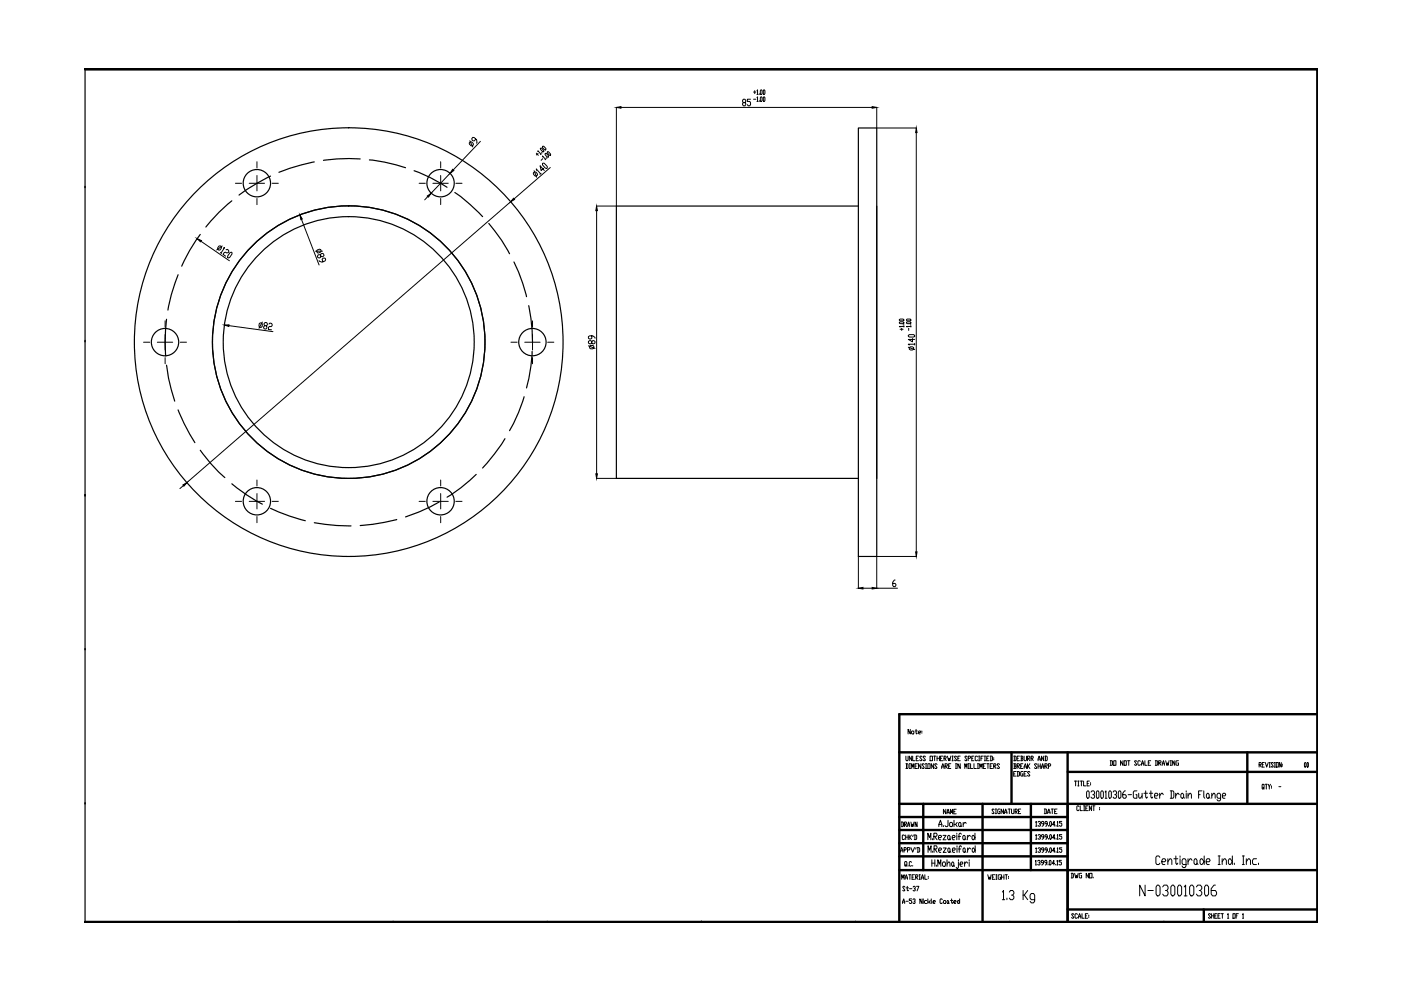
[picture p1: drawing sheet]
<svg xmlns="http://www.w3.org/2000/svg" width="297mm" height="210mm" viewBox="0 0 297 210" stroke-linecap="round" stroke-linejoin="round" font-family="sans-serif">
<!-- layer: 0 -->
<g fill="none" stroke="#000" stroke-width=".25">
<path d="M18 14.6v181M57.4 37.3a41.9 41.9 0 0 0-6.7 4.1M66.6 34.3a42.4 42.4 0 0 0-7.5 2.2M76.4 33.7a37.5 37.5 0 0 0-7.8 .3M78.3 33.9a33.6 33.6 0 0 1 7.7 1.7M87.8 36.2a32.4 32.4 0 0 1 7 3.5M182 27.1h3.9v90.9h-3.9zM37.8 58.3a35.4 35.4 0 0 0-2.2 7.4M42.5 49.7a33.6 33.6 0 0 0-4 6.7M49.1 42.6a34.1 34.1 0 0 0-5.5 5.5M96.4 40.8a37.9 37.9 0 0 1 5.9 5.1M103.6 47.4a32.7 32.7 0 0 1 4.4 6.4"/>
<path d="M109 55.5a34.5 34.5 0 0 1 2.6 7.4M182 43.7h-51.3v57.7h51.3M185.9 43.7v57.7M35.3 67.7a37.4 37.4 0 0 0-.2 7.8M35.3 77.4a35.4 35.4 0 0 0 1.7 7.6M112.1 64.8a36.7 36.7 0 0 1 .8 7.8M112.8 74.5a33.2 33.2 0 0 1-1.2 7.8M37.8 86.9a40.3 40.3 0 0 0 3.5 7M42.5 95.5a33.1 33.1 0 0 0 5.2 5.8M107.1 93a40.2 40.2 0 0 1-4.8 6.2M111.1 84.1a33.1 33.1 0 0 1-3.1 7.2M49.1 102.6a35.9 35.9 0 0 0 6.5 4.3"/>
<path d="M57.4 107.8a39.5 39.5 0 0 0 7.3 2.6M66.6 110.8a41.2 41.2 0 0 0 7.8 .7M84.1 110.2a41.3 41.3 0 0 1-7.7 1.2M93.1 106.4a36.5 36.5 0 0 1-7.1 3.2M101 100.6a32.2 32.2 0 0 1-6.2 4.8"/>
<circle cx="54.5" cy="38.8" r="2.9"/>
<circle cx="93.4" cy="38.8" r="2.9"/>
<circle cx="35" cy="72.5" r="2.9"/>
<circle cx="73.9" cy="72.5" r="28.9"/>
<circle cx="73.9" cy="72.5" r="45.4"/>
<circle cx="73.9" cy="72.5" r="26.6"/>
<circle cx="112.9" cy="72.5" r="2.9"/>
<circle cx="54.5" cy="106.3" r="2.9"/>
<circle cx="93.4" cy="106.3" r="2.9"/>
</g>
<g fill="none" stroke="#000" stroke-width=".21">
<path d="M159.8 19.5h.5M160 19.2v.7M160.5 19.2l.1-.1v.9M161 19.9v.1M161.3 19.1l.3 .1-.1 .8-.3-.1zM161.9 19.1l.3 .1-.1 .8-.3-.1zM49.9 38.9h1.3M52.8 38.9h3.3M54.5 34.3v1.3M54.5 37.2v3.3M57.7 38.9h1.3M88.9 38.9h1.3"/>
<path d="M91.8 38.9h3.2M93.4 34.3v1.3M93.4 37.2v3.3M95.4 36.7l-4 4.3M96.6 38.9h1.4M99.5 30.3l.2-.2h.3l.3 .3 .1 .3-.2 .2h-.3zM99.6 29.8l.6 1.4M100.9 29.5l-.4 .4-.3-.1-.2-.4 .2-.3 .3 .1 .5 .4 .1 .6-.1 .2M101.9 30l-5.8 6M113.1 36.7l.2-.3 .3 .1 .4 .6-.3 .2h-.3zM113.2 36.2l.6 1.4M113.7 32.5l.4 .4"/>
<path d="M113.7 36.1v-.3l.9 1M114 32.1v-.1l.7 .7M114.1 32.6l-.4 .3M114.6 31.5l.3-.1 .4 .7h-.3zM114.7 36.7l-.2 .3M114.8 32.6l-.2 .2M114.9 32.3v.1M115 34.7l.4-.1 .6 .7-.1 .4-.3-.1-.6-.6zM115 31.1l.3-.1 .4 .5v.3l-.7-.5zM115.1 33.3l-.1-.2 .7 .7M115.1 33.7l-.4 .3M115.2 35.7l-.5 .5-.2-1.1 .9 1.1"/>
<path d="M115.6 32.6h.3l.4 .4v.2l-.3 .1-.4-.5zM115.7 33.7l-.1 .2M115.8 33.4l.2 .2M116 32.2h.3l.5 .7h-.3zM116.7 35.5l-7.7 6.7M130.7 22.8v20.8M131.7 22.8h53.2M157.6 21.8l-.2-.3 .2-.5h.3l.2 .3-.2 .5h-.3l-.2 .2 .2 .4h.3l.2-.2-.2-.4M159.1 21h-.6v.5h.5l.1 .7-.1 .2h-.4l-.1-.2M159.8 21h.5M160.5 20.7l.1-.2v1M160.5 20h.2"/>
<path d="M160.5 21.5h.2M161 21.3v.2M161.3 20.5l.3 .2-.1 .8-.3-.2zM161.9 20.5l.3 .2-.1 .8-.3-.2zM185.9 22.8v4.3M185.9 27.1h8.4M194.3 28.1v88.9M42.6 51.1l6 4.2M46.4 52.2l.3-.1 .2 .2v.3l-.2 .4h-.3l-.3-.1zM46.7 53.6l.3 .1M47.1 52.2l-1.2 .8M47.4 52.6l.2-.1-.7 1.1"/>
<path d="M47.9 53l.3-.1 .3 .2v.3l-.4 .2-.3-.1-.3 .1-.2 .3 .5 .4M48.8 53.6h.4v.2l-.5 .8-.3 .1-.1-.1v-.3zM54.5 42.1v1.3M63.9 46.5l3.7 9.7M66.9 53.3h1.5M67.3 53l.4-.2 .3 .1 .1 .4-.6 .3h-.2l-.2-.3zM67.6 55.2l.1 .2 .6 .2 .6-.3 .1-.2v-.3l-.3-.1-.4 .3 .2 .5M67.9 54.1l.4-.4 .3 .1 .1 .3-.4 .3-.7-.4-.3 .3 .1 .3 .3 .1 .4-.3M90.7 41.7l-.7 .7M93.4 42.1v1.3M108.2 42.8l-68.6 59.5M126.5 43.7h4.1"/>
<path d="M126.5 44.7v55.8M30.4 72.6h1.4M33.4 72.6h3.2M35 68v1.3M35 71v3.2M35 75.8v1.3M38.2 72.6h1.3M48.6 69l9.3 1.3M54.9 68.7l.3-.2h.3l.1 .7-.2 .2h-.4zM55.6 68.3l-.7 1.3M56.1 69l-.1-.4 .2-.2h.4l.1 .5-.8 .4 .1 .4 .4 .1 .2-.2-.1-.5M57 68.7l.2-.2 .4 .1 .1 .4-.2 .3-.3-.1-.3 .2v.5h.7"/>
<path d="M108.3 72.6h1.3M111.3 72.6h3.2M112.9 68v1.3M112.9 71v3.2M112.9 75.8v1.3M116.1 72.6h1.3M124.8 73.3l1.4 .6M125 73.4l.2-.2h.5l.2 .2v.4l-.2 .2h-.5l-.2-.2zM125.5 72.4l.4-.2 .3 .2v.3l-.5 .2-.2-.2v-.3l-.3-.2-.4 .2v.3l.2 .2 .5-.2M125.5 71.2v.5l-.3 .2-.4-.2v-.3l.2-.2h.7l.5 .3v.2M190.7 68.4l.8-.2 .1 .3-.8 .1zM190.7 67.8l.8-.2 .1 .3-.8 .1z"/>
<path d="M190.8 69.8h.7M191.2 69.6v.5M191.5 68.9h.1M191.6 69.2h-.9l.1 .1M191.6 69.1v.2M192.2 68.4l.8-.2 .1 .3-.8 .1zM192.2 67.8l.8-.2 .1 .3-.8 .1zM192.6 71.1l.2-.1h.9l.2 .3-.2 .2h-.9zM192.6 73.6l1.3 .5M192.7 69.6v.5M192.8 73.7l.7-.2 .2 .2v.3l-.7 .2-.2-.2zM193 68.9h.1"/>
<path d="M193.1 69.2h-.9l.1 .1M193.1 69.1v.2M193.5 71.8v.7l-.9-.5h1.3M193.9 73h-1.3l.2 .2M193.9 72.8v.4M38.9 103l-.8 .6M49.9 106.3h1.3M52.8 106.3h3.3M54.5 101.8v1.2M54.5 104.6v3.3M54.5 109.5v1.3M57.7 106.3h1.3"/>
<path d="M88.9 106.3h1.3M91.8 106.3h3.2M93.4 101.8v1.2M93.4 104.6v3.3M93.4 109.5v1.3M96.6 106.3h1.4M126.5 101.4h4.1M182 118v6.7M185.9 118v6.7h4.4M185.9 118h8.4M183 124.7h1.9M189.8 123h-.2l-.3 .4v.7l.1 .3h.4l.1-.5-.1-.2h-.5"/>
<path d="M193 154.6v1l-.5-1v1M193.4 155l.4 .2-.2 .4-.3-.2zM194 155h.5M194.2 154.6v.8l.2 .2 .1-.2M194.7 155.3h.4v-.3l-.4 .2 .2 .4h.2M195.5 155v.2M195.5 155.3v.1M191.1 174.3h.3l.2 .2v.6l-.2 .2h-.3M191.2 174.3v1M191.8 174.8h.3l.1-.2-.1-.3h-.3v1M191.8 177.2l-.2-.2h-.2l-.1 .2 .1 .8 .4-.2M191.9 174.8l.3 .5"/>
<path d="M192 177v1M192 177.5h.5M192.1 160.3l.1 1 .3-.2v-.8M192.1 161.9h.3l.1 .2v.7l-.1 .1h-.3M192.2 161.9v1M192.4 175.3l.3-1 .2 1M192.4 174.9h.5M192.5 177v1M192.7 177v1M192.8 161.9h.2M192.8 162.9h.2M192.9 177.5l.4 .5"/>
<path d="M192.9 161.9v1M193.1 174.3l.2 1 .2-.5v.5l.3-1M193.1 179.7l.4 1 .4-1M193.3 177l-.6 .5M193.3 160.3v1l-.5-1v1M193.3 162.9v-1l.2 .7 .3-.7v1M193.5 160.3v1h.5M193.6 177l-.1 .4M193.8 177h.4l.2 .2v.6l-.2 .2h-.4M194 177v1M194 162.4h.3M194.2 179.7l-.1 .3"/>
<path d="M194.3 160.8h.2M194.4 174.3v1l-.4-1v1M194.5 179.7h.4l.1 .2v.6l-.1 .2h-.4M194.5 161.9h-.5v1h.5M194.6 179.7v1M194.7 160.3h-.4v1h.4M195.2 161.9v1l-.5-1v1M195.5 160.5l-.1-.2-.4 .2 .5 .6-.1 .2-.4-.2M196 162.1l-.2-.2-.3 .2 .5 .7-.2 .1-.3-.1M196.2 160.5l-.1-.2-.4 .2 .5 .6-.1 .2-.4-.2M196.2 161.9h.3M196.2 162.9h.3"/>
<path d="M196.3 161.9v1M196.7 161.9h.5v1h-.5zM196.7 178.1v-1.4l.4 .9 .3-.9v1.4M197.2 160.3h.5v1h-.5zM197.7 177.8v.3M198 161.9v1l-.6-1v1M198 160.3h.4M198 177.3h.5l.2-.2-.2-.4h-.5v1.4M198.2 160.3v1M198.2 177.3l.5 .8M198.7 162.1l-.2-.2-.3 .2 .5 .7-.2 .1-.3-.1M198.7 160.8h.5"/>
<path d="M198.7 160.3v1M199 177.6h.5l.1-.3-.1-.2h-.4l-.1 .2v.5l.1 .3h.4M199.1 175.3v-.5l.3-.9 .3 1.4M199.1 174.8h.6M199.2 160.3v1M199.4 160.8h.2M199.6 162.9l.3-1 .3 1M199.6 162.6h.6M199.9 160.3h-.5v1h.5M199.9 177.1h.7l-.7 1h.7M200 179.8h.6l-.6 .9h.6M200 175v.3"/>
<path d="M200.2 160.8l.4-.1-.1-.4h-.3v1M200.3 160.8l.3 .5M200.4 162.4h.3l.2-.1-.2-.4h-.3v1M200.5 162.4l.4 .5M200.5 171.6v1l-.5-1v1M200.8 172.6l.2-1 .3 1M200.8 172.3h.5M200.9 160.3l.2 1 .2-.5 .1 .5 .2-1M201 173.9v1.1l-.2 .3h-.3l-.1-.3M201.1 177.1l.3 .2v.5l-.1 .3-.4-.3v-.5zM201.1 179.8l.3 .2v.5l-.1 .2-.3-.2v-.5zM201.1 162.4h.3"/>
<path d="M201.4 177.8l.1 .3M201.5 174.4h.3l.2 .2v.4l-.2 .3h-.3l-.2-.3zM201.5 172.6v-1l.3 .7 .2-.7v1M201.6 161.9h-.5v1h.5M201.8 161.3h.3M201.8 160.3h.3M201.9 177.6h.5l.1-.3-.1-.2h-.3l-.2 .2v.5l.2 .3h.3M202 160.3v1M202.2 172.1h.3M202.3 173.9v1.4M202.6 161.9h.2M202.6 162.9h.2"/>
<path d="M202.6 174.8l.3 .5M202.7 161.9v1M202.7 171.6h-.5v1h.5M202.8 160.5l-.1-.2-.3 .2 .4 .6-.1 .2-.3-.2M202.9 176.7v.2M202.9 177.1v1M202.9 179.3v.3M202.9 179.8v.9M202.9 174.4l-.3 .4h-.3M203.1 160.8h.2M203.2 177.3h.5M203.4 174.4l.4 .2v.4l-.2 .3-.4-.3v-.4z"/>
<path d="M203.6 160.3h-.5v1h.5M203.6 161.9v1l-.5-1v1M203.8 175l.1 .3M203.8 176.9l-.1-.2-.4 .2v1.2M203.8 179.6l-.1-.3-.3 .3v1.1M204.2 174.4v.9M204.3 177.1l.3 .2v.5l-.1 .3-.4-.3v-.5zM204.3 179.8l.3 .2-.1 .7-.3-.2v-.5zM204.6 162.9v-1l.2 .7 .2-.7v1M204.6 177.8l.2 .3M204.9 174.6l-.3-.2-.4 .4M205 160.5l-.1-.2-.3 .2 .4 .6-.1 .2-.3-.2"/>
<path d="M205.1 177.1v1M205.1 179.8v.9M205.3 160.8l.5-.1-.1-.4h-.4v1M205.3 161.9h.2M205.3 162.9h.2M205.4 161.9v1M205.7 177.3l-.3-.2-.3 .5M205.8 161.9v1h.4M206 160.8h.2M206.2 177.1h.2l.3 .5-.3 .5-.3-.3v-.5zM206.3 179.8l.5 .5-.4 .4-.3-.2v-.5zM206.5 160.3h-.5v1h.5"/>
<path d="M206.5 161.9v1h.5M206.7 176.7v1.4M206.8 179.3v1.4M207.3 160.5l-.2-.2-.3 .2 .1 .8 .4-.2M207.3 161.9h.2M207.3 162.9h.2M207.3 161.9v1M207.5 161.3h.2M207.5 160.3h.2M207.6 160.3v1M207.7 162.9v-1l.3 .7 .2-.7v1M208 160.8h.2"/>
<path d="M208.5 160.3h-.5v1M208.5 162.4h.2M208.7 161.3h.3M208.7 160.3h.3M208.8 160.3v1M209 161.9h-.5v1h.5M209.2 160.8h.3M209.2 161.9h.5M209.5 161.9v1M209.7 160.3h-.5v1h.5M209.9 160.3h.4l.1 .2v.6l-.1 .2h-.4M209.9 162.4h.3"/>
<path d="M210.1 160.3v1M210.4 161.9h-.5v1h.5M210.7 162.4h.3l.2-.1-.2-.4h-.3v1M210.7 160.7v.1M210.7 161v.1M210.8 171.7l-.1-.2-.4 .2 .5 .7-.1 .1-.4-.1M210.8 162.4l.4 .5M211 172.5h.3M211 171.5h.3M211.2 171.5v1M211.9 162.1l-.1-.2-.4 .2 .5 .7-.1 .1-.4-.1M212 171.5h-.3l-.2 .2 .2 .8h.3v-.5h-.1"/>
<path d="M212.8 171.5v1l-.5-1v1M213 172.5l.2-1 .3 1M213 172.2h.5M213.7 171.5h.5M214 171.5v1M214.5 171.5v.9l.1 .1 .4-.1v-.9M214.9 160.3h.4l.1 .2v.6l-.1 .2h-.4M214.9 161.9h.4l.1 .2-.1 .3M214.9 164.1h.3M215.1 162.4h.2l.1 .4-.1 .1h-.4M215.1 160.3v1M215.1 161.9v1"/>
<path d="M215.2 172h.4l.1-.1-.1-.4h-.4v1M215.3 172l.4 .5M215.4 163.6h-.5v.9h.5M215.6 162.4h.4l.2-.1-.2-.4h-.4v1M215.6 163.6h.4l.2 .1v.7l-.2 .1h-.4M215.6 160.8h.3M215.8 162.4l.4 .5M215.8 163.6v.9M215.9 172h.3M216.2 160.3h-.6v1h.6M216.4 160.3h.3l.2 .2-.2 .3M216.4 171.5h-.5v1h.5"/>
<path d="M216.4 162.4h.2M216.5 160.8h.2l.2 .3-.2 .2h-.3M216.5 160.3v1M216.9 161.9h-.5v1h.5M216.9 163.6h-.4l-.1 .1 .1 .8h.4v-.4h-.2M217.1 160.3l.2 1 .3-.2v-.8M217.1 162.9l.3-1 .2 1M217.1 162.6h.5M217.1 164.1h.3M217.6 163.6h-.5v.9h.5M217.8 160.8l.6-.1-.2-.4h-.4v1M217.8 161.9v1"/>
<path d="M218 160.8l.4 .5M218 162.4l.4 .5M218.4 161.9l-.6 .5M218.4 163.7l-.4-.1-.2 .1 .6 .7-.2 .1-.4-.1M218.6 160.8l.5-.1-.2-.4h-.3v1M218.7 160.8l.4 .5M219.6 174.3l.1-.1v1M219.6 177.1l.1-.1v.9M219.6 179.9l.1-.2v1M219.6 175.2h.2M219.6 177.9h.2M219.8 162.1l-.1-.2-.4 .2 .5 .7-.1 .1-.4-.1"/>
<path d="M220.1 161.3l.2-1 .3 1M220.1 174.3l.4-.1 .1 .3-.3 .2M220.1 177.1l.4-.1 .1 .3-.3 .2M220.1 179.9l.4-.2 .1 .3-.3 .2M220.1 162.4h.5M220.1 161h.5M220.1 161.9v1M220.5 174.7l.1 .1-.1 .4-.4-.2M220.5 177.5l.1 .1-.1 .3-.4-.1M220.6 161.9v1M220.8 162.9l.3-1 .2 1M220.8 162.6h.5"/>
<path d="M221.3 160.3v1l-.5-1v1M221.3 174.7h-.4l-.1-.2 .1-.3 .4 .1v.5l-.4 .4M221.3 177.5h-.4l-.1-.2 .1-.3 .4 .1v.5l-.4 .3M221.4 171.5h.4l.1 .2v.7l-.5 .1M221.5 160.3h.4l.1 .2v.6l-.1 .2h-.4M221.5 162.4h.4l.1-.1-.1-.4h-.4v1M221.5 171.5v1M221.7 160.3v1M221.7 162.4l.3 .5M222 174.7h-.3l-.1-.2 .1-.3 .3 .1v.5l-.3 .4M222 177.5h-.3l-.1-.2 .1-.3 .3 .1v.5l-.3 .3M222.1 172.5l.3-1 .2 1"/>
<path d="M222.1 172.2h.5M222.3 162.4h.3l.2-.1-.2-.4h-.3v1M222.3 175v.2M222.3 177.8v.1M222.7 174.2l.2 .1-.1 .9-.3-.2zM222.7 177l.2 .1-.1 .8-.3-.1zM222.7 179.7l.2 .2-.1 .8-.3-.1zM222.9 171.5h.5M223.1 171.5v1M223.6 172h.3M223.6 174.8h-.5l.4-.6v1M223.6 177.6h-.5l.4-.6v.9"/>
<path d="M223.9 175v.2M223.9 177.8v.1M224.1 171.5h-.5v1h.5M224.2 174.3v-.1v1M224.2 177.1v-.1v.9M224.2 179.9v-.2v1M224.2 175.2h.2M224.2 177.9h.2M225.1 174.2h-.5v.3h.4l.1 .2-.1 .5-.4-.2M225.1 177h-.5v.3h.4l.1 .2-.1 .4-.4-.1M225.1 179.7h-.5v.3h.4l.1 .2-.1 .5-.4-.1M227.8 165.6h.5"/>
<path d="M228 165.6v1M228.5 165.6h.3M228.5 166.6h.3M228.6 165.6v1M228.8 171l-.2-.1-.3 .1v.7l.1 .2 .4-.2M229 170.9v1h.5M229 165.6h.5M229.3 165.6v1M229.7 165.6v1h.6M229.7 170.9h.3M229.7 171.9h.3M229.9 170.9v1"/>
<path d="M230.2 171.4h.3M230.5 166.1h.3M230.6 167.7l.3 .2v1.1l-.1 .2-.4-.2v-1.1zM230.7 170.9h-.5v1h.5M231 165.6h-.5v1h.5M231.2 165.9v.2M231.2 166.3v.2M231.3 167.9l.2-.2h.4l.2 .5-.2 .3h-.2M231.4 170.9v1l-.4-1v1M231.7 170.9h.5M231.9 168.5l.2 .2-.2 .5h-.4l-.2-.2M231.9 170.9v1"/>
<path d="M232.6 167.7h.2l.2 .2v1.1l-.2 .2h-.2l-.1-.2v-1.1zM233.1 171.2v.2M233.1 171.5v.2M233.6 167.7h.2l.1 .2v1.1l-.1 .2h-.2l-.2-.2v-1.1zM234.3 167.9l.2-.2v1.5M234.3 169.2h.4M235.2 167.7l.4 .2v1.1l-.2 .2-.3-.2v-1.1zM235.4 161.3l.5 .1v.7l-.1 .2h-.4M235.5 161.3v1M236 167.9l.2-.2h.4l.1 .2-.1 .6h-.3M236.1 161.3h.5v1h-.5zM236.6 168.5l.1 .2-.1 .5h-.4l-.2-.2"/>
<path d="M237.3 167.7h.2l.2 .2v1.1l-.2 .2h-.2l-.2-.2v-1.1zM238.1 161.3v1l-.5-1v1M238.3 161.3h.5v1h-.5zM238.6 167.7h-.2l-.4 .5v.8l.3 .2h.3l.2-.5-.2-.2h-.6M239.1 161.3h.5M239.2 168.5h.7M239.3 161.3v1M241 161.4l-.1-.1-.4 .1 .5 .7-.1 .2-.4-.2M241 167.7h-.5l-.2 .2v1.1l.2 .2h.5v-.7h-.2M241.4 168.2v.8l.2 .2h.2l.3-.5M241.8 161.4l-.2-.1-.3 .1 .1 .9 .4-.2M242 162.3l.2-1 .3 1"/>
<path d="M242 161.9h.5M242.1 168.2v1M242.5 168.2h.8M242.7 161.3v1h.5M242.9 167.7v1.3l.2 .2 .2-.2M243.5 161.8h.2M243.7 168.2h.7M244 161.3h-.5v1h.5M244 167.7v1.3l.2 .2 .2-.2M244.8 168.7h.5l.2-.2-.2-.3h-.4l-.1 .3v.5l.1 .2h.4M244.9 161.3l.5 .1v.7l-.1 .2h-.4M245.1 161.3v1"/>
<path d="M245.7 161.8h.3l.2-.4-.5-.1v1M245.8 161.8l.4 .5M245.9 168.2v1M246.4 162.3l.3-1 .2 1M246.4 161.9h.5M246.6 168.5l-.1-.3h-.2l-.4 .5M247.1 161.3l.3 1 .1-.5 .2 .5 .2-1M248.1 167.7h.6l.2 .2v1.1l-.2 .2h-.6M248.1 161.3h.3M248.1 162.3h.3M248.2 161.3v1M248.3 167.7v1.5"/>
<path d="M249.1 161.3v1l-.5-1v1M249.3 168.2v1M249.9 161.3l-.6 .1 .2 .9h.4v-.5h-.2M250 168.5l-.4-.3-.3 .5M250.6 168.2l.4 .3v.5l-.3 .2-.3-.2v-.5zM251 169l.1 .2M251.5 167.7v.2M251.5 168.2v1M251.9 168.7l.4-.5h.1l.2 .3v.7M251.9 168.2v1M254.1 168.5h.4M254.8 167.7h-.7v1.5"/>
<path d="M255.2 167.7v1.3l.2 .2M256 168.2l.4 .3v.5l-.2 .2-.4-.2v-.5zM256.4 169l.1 .2M256.9 168.7l.4-.5h.2l.1 .3v.7M256.9 168.2v1M258.8 169.2h-.6l-.2-.2v-.5l.2-.3h.4l.2 .3v1l-.2 .3h-.4l-.2-.3M259.2 168.7h.5l.2-.2-.2-.3h-.4l-.1 .3v.5l.1 .2h.4M267 162.1l.4-.1-.1-.3h-.3v.9M267.1 162.1l.3 .5M267.6 162.1h.2M267.8 167l.1 .1-.2 .2-.1-.8 .1-.2h.2l.1 1M268.1 161.7h-.5v.9h.5"/>
<path d="M268.2 166.3h.5M268.3 161.7l.3 .9 .3-.9M268.5 166.3v1M268.9 166.3l.2 1M269.1 162.6h.2M269.1 161.7h.2M269.2 161.7v.9M269.4 166.3l-.3 .5M269.6 166.6v.2M269.6 167v.1M270 161.8l-.1-.1h-.3l-.1 .1 .5 .7-.1 .1h-.3l-.1-.1M270.2 162.6h.2"/>
<path d="M270.2 161.7h.2M270.3 161.7v.9M270.6 161.7h.4v.9h-.4zM271.1 166.8h.5M271.7 161.7v.9l-.5-.9v.9M271.9 162v.1M271.9 162.3v.2M276.7 161.7l.2 .1-.1 .8-.2-.1zM277.2 161.7l.2 .1-.1 .8-.2-.1zM190.9 180.7l.3-1 .2 1M190.9 180.4h.5M191.2 186.4v-.9l.2 .6 .3-.6v.9"/>
<path d="M191.3 191.6l.3-1 .2 1M191.3 191.3h.5M191.7 180.2h.3l.2-.2-.2-.3h-.3v1M191.9 188.1l-.2-.2-.3 .2 .5 .7-.2 .1-.3-.1M191.9 186.4l.3-.9 .2 .9M191.9 186.1h.5M192 183.3l.2 .2-.3 .1v-.9l.4 .1-.1 .7 .1 .1M192.1 191.1h.5M192.1 188.3h.5M192.4 187.9v.9l.1 .1 .1-.1M192.4 180.2h.4l.1-.2-.1-.3h-.4v1M192.5 183.5v.1"/>
<path d="M192.7 185.5h.4M192.8 188.4h.5M192.9 185.5v.9M193.3 182.8l-.2-.1-.3 .1v.7l.1 .1 .4-.1M193.3 190.6h-.5v.3h.4l.1 .2-.1 .5-.4-.2M193.4 186h.2M193.5 183.5v.1M193.5 190.8l.4-.2 .1 .3-.2 .2M193.6 188.1l.3-.2 .2 .4-.3 .1M193.9 185.5h-.5v.9h.5M193.9 188.4l.2 .2-.2 .3-.3-.1M193.9 191.1v.5l-.4-.2"/>
<path d="M194.1 186h.4l.1-.2-.1-.3h-.4v.9M194.2 186l.4 .4M194.3 187.9h.5l-.4 1M194.9 185.5h.2M194.9 186.4h.2M195 185.5v.9M195.3 186.4l.3-.9 .2 .9M195.3 186.1h.5M195.5 190.6v1l-.5-1v1M195.7 190.6v.2M195.7 190.9v.7M196.1 185.5v.9h.5"/>
<path d="M196.5 190.9h-.4l-.1 .2 .1 .5h.4M196.7 190.6v1M196.8 180.7v-1.4l.3 1 .3-1v1.4M196.8 185.8v.2M196.8 186.1v.2M197 191.3l.2 .3M197.2 190.9l-.2 .4h-.3M197.4 190.6l.2 1M197.6 182.3v1.4M197.6 183h.6M197.7 180.5v.2M197.8 191.3h.4l.1-.2-.1-.2-.4 .2 .2 .5h.2"/>
<path d="M198 180h.5l.2-.2-.2-.5h-.5v1.4M198.2 182.3v1.4M198.2 180l.5 .7M198.5 183.4v.3M198.8 183.7v-1.4l.4 .9 .3-.9v1.4M199 180.3h.5l.1-.3-.1-.2h-.3l-.2 .2v.5l.2 .2h.3M199.8 190.8l-.1-.2-.4 .2v.6l.1 .2h.3l.1-.2M200 182.8h.3l.1 .2-.1 .7h-.3l-.2-.3zM200.2 190.9l.3 .2-.1 .5-.4-.2zM200.8 183.2l.5-.4 .1 .2v.7M200.8 182.3v1.4M200.9 190.9l.2 .2-.1 .5-.2-.2z"/>
<path d="M201.1 191.4l.2 .2M201.4 180.5l.2 .2M201.5 190.9h.5M201.8 190.6v.8l.1 .2 .1-.2M201.9 180.3h.5l.2-.3-.2-.2h-.3l-.2 .2 .2 .7h.3M201.9 182.8l.3 .2-.1 .7-.3-.3zM202.2 191.3h.4l.1-.2-.1-.2-.4 .2 .2 .5h.2M202.2 183.4l.2 .3M203.1 190.9l.4 .4-.3 .3-.2-.2zM203.2 182.8v1.1l-.2 .3-.3-.3M203.2 180h.5M203.2 182.3v.2"/>
<path d="M203.5 190.6v1M203.5 183.2h.5l.2-.2-.2-.2h-.3l-.2 .2 .2 .7h.3M204.5 182.8v.9M204.6 180.5l.2 .2M205.1 183l-.3-.2-.3 .4M205.5 182.3v.2M205.5 182.8v.9M205.8 180l-.3-.2-.4 .5M209.4 185.5l.3 .9 .1-.4 .1 .4 .2-.9M210.4 186h.3M210.9 185.5h-.5v.9h.5M211.2 185.5h.2"/>
<path d="M211.2 186.4h.2M211.2 185.5v.9M212.1 185.5h-.3l-.2 .1 .2 .8h.3v-.4h-.1M212.3 186h.6M212.3 185.5v.9M212.5 189.1l.3-.3v2M212.5 190.8h.5M212.9 185.5v.9M213.1 185.5h.5M213.4 185.5v.9M213.5 190.4v.4M213.8 185.8v.2"/>
<path d="M213.8 186.1v.2M214 189.1l.2-.3h.5l.3 .3v.3l-.3 .4h-.2M214.7 189.8l.3 .3v.3l-.3 .4h-.5l-.2-.4M216.9 188.8v2M217.2 189.8l.7 1M217.9 188.8l-.7 1h-.3M219.4 190.8h-.7l-.3-.4v-.6l.3-.4h.4l.3 .4v1.3l-.3 .3h-.4l-.3-.3M219.5 182.6l.1-.2v1M219.5 183.4h.3M219.6 180.7h.2M220 182.6l.4-.2 .1 .4-.2 .1M220.4 182.9l.1 .2-.1 .3-.4-.1"/>
<path d="M220.5 180.2l.1 .2-.1 .3-.4-.1M221.2 182.9h-.3v-.5l.3 .2v.5l-.3 .3M221.3 180.2h-.4l-.1-.2 .1-.3 .4 .2v.5l-.4 .3M222 182.9h-.4l-.1-.1 .1-.4h.3l.1 .2v.5l-.4 .3M222 180.2h-.3l-.1-.2 .1-.3 .3 .2v.5l-.3 .3M222.2 183.3v.1M222.3 180.6v.1M222.6 182.4l.2 .2-.1 .8-.2-.1zM223.6 183.1h-.5l.3-.7v1M223.6 180.4h-.5l.4-.7v1M223.8 183.3v.1M223.9 180.6v.1"/>
<path d="M224.1 182.6l.1-.2v1M224.1 183.4h.2M224.2 180.7h.2M225 182.4h-.5v.4h.4l.1 .1-.1 .5-.4-.1M227.1 185.2h.4l.1 .1v.7l-.1 .1h-.4M227.2 185.2v.9M227.7 193.9l-.2-.2-.3 .2 .5 .6-.2 .2-.3-.2M227.8 185.2l.3 .9 .1-.5 .1 .5 .3-.9M228.4 193.9l-.1-.2-.4 .2 .1 .8 .4-.2M228.6 194.7l.3-1 .3 1M228.6 194.4h.6M229.3 185.2h-.4l-.1 .1 .1 .8h.4v-.5h-.1"/>
<path d="M229.4 193.7v1h.5M230.1 194.2h.3M230.6 193.7h-.5v1h.5M230.8 185.2v.9l-.5-.9v.9M230.8 194v.2M230.8 194.4v.1M231 185.2h.5v.9h-.5zM231.8 186v.1M242.8 187.7v2.2l-1.2-2.2v2.2M243.4 188.8h1.1M245.4 187.7h.3l.3 .3v1.6l-.3 .3h-.3l-.3-.3v-1.6zM245.9 181.8l-.2-.3h-.4l-.2 .3v1.2l.2 .3h.4l.2-.3"/>
<path d="M246.3 182.7h.7l.2-.3-.2-.3h-.5l-.2 .3v.6l.2 .3h.5M246.5 188l.3-.3h.6l.3 .3v.4l-.3 .4h-.3M247.4 188.8l.3 .4v.4l-.3 .3h-.6l-.3-.3M247.6 182.7l.4-.6h.2l.3 .3v.9M247.6 182.1v1.2M248.5 187.7h.3l.3 .3v1.6l-.3 .3h-.3l-.3-.3v-1.6zM248.9 182.1h.8M249.3 181.5v1.5l.2 .3 .2-.3M249.9 187.7h.3l.3 .3v1.6l-.3 .3h-.3l-.2-.3v-1.6zM250.2 181.5v.3M250.2 182.1v1.2M251.1 188l.3-.3v2.2"/>
<path d="M251.1 189.9h.6M251.5 183.3h-.7l-.2-.3v-.6l.2-.3h.4l.3 .3v1.2l-.3 .3h-.4l-.2-.3M251.9 182.1v1.2M252.5 187.7h.3l.3 .3v1.6l-.3 .3h-.3l-.3-.3v-1.6zM252.7 182.4l-.2-.3h-.2l-.4 .6M253.4 182.1h.2l.2 .3v.6l-.2 .3h-.2l-.2-.3v-.6zM253.7 188l.3-.3h.5l.3 .3v.4l-.3 .4h-.2M253.8 183l.2 .3M254.5 188.8l.3 .4v.4l-.3 .3h-.5l-.3-.3M254.6 182.1h.2l.5 .6-.5 .6h-.2l-.2-.3v-.6zM255.3 181.5v1.8M255.7 187.7h.2l.3 .3v1.6l-.3 .3h-.2l-.3-.3v-1.6z"/>
<path d="M255.7 182.7h.7l.2-.3-.2-.3h-.5l-.2 .3v.6l.2 .3h.5M256.7 193.9l-.2-.2-.3 .2 .5 .6-.2 .2-.3-.2M256.9 194.2h.4M256.9 193.7v1M257.3 193.7v1M257.6 194.2h.2M257.7 187.7h-.3l-.6 .7v1.2l.3 .3h.6l.2-.3v-.4l-.2-.4h-.9M258 193.7h-.4v1h.4M258.2 194.2h.3M258.3 181.5h.4M258.3 183.3h.4M258.5 181.5v1.8"/>
<path d="M258.7 193.7h-.5v1h.5M258.9 193.7h.5M259.1 182.7l.4-.6h.3l.2 .3v.9M259.1 182.1v1.2M259.2 193.7v1M260.3 193.9l.1-.2v1M260.3 194.7h.2M260.6 182.1h.3l.4 .6-.4 .6h-.3l-.2-.3v-.6zM261.3 181.5v1.8M261.4 193.7h.5v1h-.5zM261.7 183v.3M262.1 194.2h.2"/>
<path d="M262.6 193.7h-.5v1M263.4 181.5h.4M263.4 183.3h.4M263.4 193.9l.2-.2v1M263.4 194.7h.3M263.6 181.5v1.8M264.2 182.7l.5-.6h.2l.2 .3v.9M264.2 182.1v1.2M266.4 182.1h-.6l-.2 .3v.6l.2 .3h.6M266.8 183v.3"/>
</g>
<g fill="none" stroke="#000" stroke-width=".51">
<path d="M190.7 159.5h88.7M214.5 159.5v10.9M226.4 159.5v36.1M264.5 159.5v10.9M279.4 151.4h-88.7v44.1M190.7 170.4h88.7M190.7 178.8h35.7M190.7 176h35.7M190.7 173.2h35.7M195.7 170.4v14.1M208.3 170.4v25.1M218.6 170.4v14.1"/>
<path d="M226.4 163.7h53M190.7 184.5h88.7M190.7 181.6h35.7M226.4 192.8h53M255.2 192.8v2.8"/>
</g>
<path d="M18 14.6h261.4v181h-261.4" fill="none" stroke="#000" stroke-width=".72"/>
<g fill="#000">
<circle cx="50.7" cy="14.6" r=".17"/>
<circle cx="83.4" cy="14.6" r=".17"/>
<circle cx="116" cy="14.6" r=".17"/>
<circle cx="148.7" cy="14.6" r=".17"/>
<circle cx="181.4" cy="14.6" r=".17"/>
<circle cx="214.1" cy="14.6" r=".17"/>
<circle cx="246.8" cy="14.6" r=".17"/>
<circle cx="18" cy="39.8" r=".17"/>
<circle cx="279.4" cy="39.8" r=".17"/>
<circle cx="18" cy="72.4" r=".17"/>
<circle cx="279.4" cy="72.4" r=".17"/>
<circle cx="18" cy="105.1" r=".17"/>
<circle cx="279.4" cy="105.1" r=".17"/>
<circle cx="18" cy="137.8" r=".17"/>
<circle cx="279.4" cy="137.8" r=".17"/>
<circle cx="18" cy="170.4" r=".17"/>
<circle cx="279.4" cy="170.4" r=".17"/>
<circle cx="50.7" cy="195.6" r=".17"/>
<circle cx="83.4" cy="195.6" r=".17"/>
<circle cx="116" cy="195.6" r=".17"/>
<circle cx="148.7" cy="195.6" r=".17"/>
<circle cx="181.4" cy="195.6" r=".17"/>
<circle cx="214.1" cy="195.6" r=".17"/>
<circle cx="246.8" cy="195.6" r=".17"/>
</g>
<g fill="#000" stroke="#000" stroke-width=".21">
<path d="M96 35.9l.2 .3-.8 .5zM130.7 22.8l1-.2v.3zM184.9 22.6l1 .2-1 .1zM194.3 27.1l.1 1h-.3zM41.8 50.6l.9 .4-.2 .3zM63.6 45.6l.5 .8-.3 .2zM90.6 41.6l.8-.6-.6 .8zM108.9 42l.2 .3-.9 .5zM126.5 43.7l.2 1h-.4zM47.6 68.9h1l-.1 .3zM38.8 102.8l.8-.5-.6 .8zM126.3 100.5h.4l-.2 .9z"/>
<path d="M194.1 117h.3l-.1 1zM182 124.7l1-.2v.4zM184.9 124.5l1 .2-1 .2z"/>
</g>
</svg>
